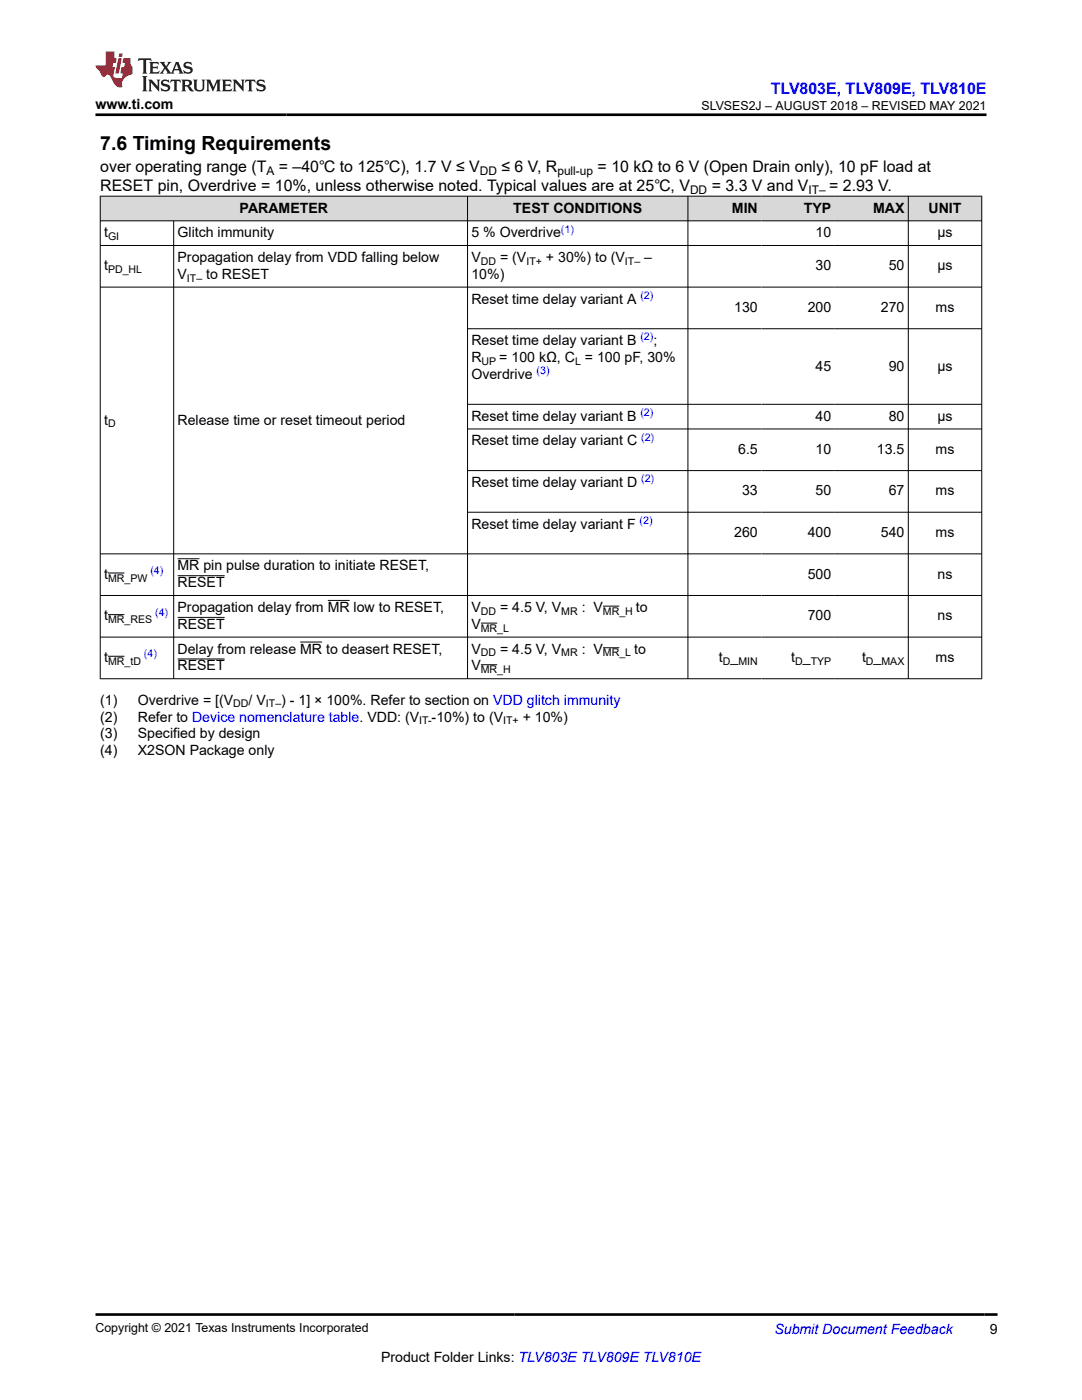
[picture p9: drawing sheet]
<svg xmlns="http://www.w3.org/2000/svg" width="216mm" height="279mm" viewBox="0 0 216 279" stroke-linecap="round" stroke-linejoin="round" font-family="sans-serif">
<defs><g id="words">
<text font-size="3.9" x="20" y="29.9">7.6 Timing Requirements</text>
<text font-size="3.2" fill="#00f" x="153.8" y="18.7">TLV803E, TLV809E, TLV810E</text>
<g font-size="3.2">
<text x="20" y="34.3">over operating range (T</text>
<text x="55.7" y="34.3">= –40℃ to 125℃), 1.7 V ≤ V</text>
<text x="100.1" y="34.3">≤ 6 V, R</text>
<text x="119.2" y="34.3">= 10 kΩ to 6 V (Open Drain only), 10 pF load at</text>
<text x="20" y="38.1">RESET pin, Overdrive = 10%, unless otherwise noted. Typical values are at 25℃, V</text>
<text x="142" y="38.1">= 3.3 V and V</text>
<text x="165.4" y="38.1">= 2.93 V.</text>
</g>
<g font-size="2.8">
<text x="19.1" y="21.8">www.ti.com</text>
<text x="20.8" y="47.3">t</text>
<text x="35.4" y="47.3">Glitch immunity</text>
<text x="47.8" y="42.4">PARAMETER</text>
<text x="94.1" y="47.3">5 % Overdrive</text>
<text x="102.4" y="42.4">TEST CONDITIONS</text>
<text x="146" y="42.4">MIN</text>
<text x="160.4" y="42.4">TYP</text>
<text x="162.7" y="47.3">10</text>
<text x="174.2" y="42.4">MAX</text>
<text x="185.3" y="42.4">UNIT</text>
<text x="187.1" y="47.3">µs</text>
<text x="20.8" y="54">t</text>
<text x="35.4" y="52.3">Propagation delay from VDD falling below</text>
<text x="94.1" y="52.3">V</text>
<text x="99.8" y="52.3">= (V</text>
<text x="108.9" y="52.3">+ 30%) to (V</text>
<text x="128.5" y="52.3">–</text>
<text x="162.7" y="54">30</text>
<text x="177.3" y="54">50</text>
<text x="187.1" y="54">µs</text>
<text x="35.4" y="55.7">V</text>
<text x="41.1" y="55.7">to RESET</text>
<text x="94.1" y="55.7">10%)</text>
<text x="94.1" y="60.6">Reset time delay variant A</text>
<text x="146.5" y="62.3">130</text>
<text x="161.2" y="62.3">200</text>
<text x="175.8" y="62.3">270</text>
<text x="186.7" y="62.3">ms</text>
<text x="94.1" y="68.9">Reset time delay variant B</text>
<text x="130.4" y="68.9">;</text>
<text x="94.1" y="75.7">Overdrive</text>
<text x="94.1" y="72.3">R</text>
<text x="99.6" y="72.3">= 100 kΩ, C = 100 pF, 30%</text>
<text x="162.7" y="74">45</text>
<text x="177.3" y="74">90</text>
<text x="187.1" y="74">µs</text>
<text x="94.1" y="84">Reset time delay variant B</text>
<text x="162.7" y="84">40</text>
<text x="177.3" y="84">80</text>
<text x="187.1" y="84">µs</text>
<text x="20.8" y="84.7">t</text>
<text x="35.4" y="84.7">Release time or reset timeout period</text>
<text x="94.1" y="88.9">Reset time delay variant C</text>
<text x="147.3" y="90.6">6.5</text>
<text x="162.7" y="90.6">10</text>
<text x="175" y="90.6">13.5</text>
<text x="186.7" y="90.6">ms</text>
<text x="94.1" y="97.2">Reset time delay variant D</text>
<text x="148.1" y="98.9">33</text>
<text x="162.7" y="98.9">50</text>
<text x="177.3" y="98.9">67</text>
<text x="186.7" y="98.9">ms</text>
<text x="94.1" y="105.5">Reset time delay variant F</text>
<text x="146.5" y="107.2">260</text>
<text x="161.2" y="107.2">400</text>
<text x="175.8" y="107.2">540</text>
<text x="186.7" y="107.2">ms</text>
<text x="35.4" y="113.8">MR pin pulse duration to initiate RESET,</text>
<text x="20.8" y="115.5">t</text>
<text x="35.4" y="117.2">RESET</text>
<text x="161.2" y="115.5">500</text>
<text x="187.1" y="115.5">ns</text>
<text x="20.8" y="123.8">t</text>
<text x="35.4" y="122.1">Propagation delay from MR low to RESET,</text>
<text x="35.4" y="125.5">RESET</text>
<text x="94.1" y="125.5">V</text>
<text x="94.1" y="122.1">V</text>
<text x="99.8" y="122.1">= 4.5 V, V</text>
<text x="116.1" y="122.1">: V</text>
<text x="126.9" y="122.1">to</text>
<text x="161.2" y="123.8">700</text>
<text x="187.1" y="123.8">ns</text>
<text x="35.4" y="130.4">Delay from release MR to deasert RESET,</text>
<text x="94.1" y="130.4">V</text>
<text x="99.8" y="130.4">= 4.5 V, V</text>
<text x="116.1" y="130.4">: V</text>
<text x="126.5" y="130.4">to</text>
<text x="20.8" y="132.1">t</text>
<text x="35.4" y="133.8">RESET</text>
<text x="94.1" y="133.8">V</text>
<text x="143.5" y="132.1">t _</text>
<text x="157.9" y="132.1">t _</text>
<text x="172" y="132.1">t _</text>
<text x="186.7" y="132.1">ms</text>
<text x="20" y="144">(2)</text>
<text x="20" y="140.6">(1)</text>
<text x="27.5" y="140.6">Overdrive = [(V</text>
<text x="27.5" y="144">Refer to Device nomenclature table. VDD: (V</text>
<text x="49.6" y="140.6">/ V</text>
<text x="56.1" y="140.6">) - 1] × 100%. Refer to section on VDD glitch immunity</text>
<text x="86.1" y="144">-10%) to (V</text>
<text x="104.3" y="144">+ 10%)</text>
<text x="20" y="147.4">(3)</text>
<text x="27.5" y="147.4">Specified by design</text>
<text x="20" y="150.8">(4)</text>
<text x="27.5" y="150.8">X2SON Package only</text>
<text x="197.5" y="266.1">9</text>
<text x="76" y="271.7">Product Folder Links: TLV803E TLV809E TLV810E</text>
</g>
<text font-size="2.8" fill="#00f" x="154.5" y="266.2">Submit Document Feedback</text>
<g font-size="2.5">
<text x="140" y="21.9">SLVSES2J – AUGUST 2018 – REVISED MAY 2021</text>
<text x="19.1" y="265.9">Copyright © 2021 Texas Instruments Incorporated</text>
</g>
<g font-size="2.4">
<text x="53.2" y="34.9">A</text>
<text x="95.7" y="34.9">DD</text>
<text x="111.2" y="34.9">pull-up</text>
<text x="137.7" y="38.7">DD</text>
<text x="161.3" y="38.7">IT–</text>
</g>
<g font-size="2.1">
<text x="21.6" y="47.9">GI</text>
<text x="95.9" y="52.8">DD</text>
<text x="105" y="52.8">IT+</text>
<text x="124.7" y="52.8">IT–</text>
<text x="21.6" y="54.5">PD_HL</text>
<text x="37.3" y="56.2">IT–</text>
<text x="96.1" y="72.8">UP</text>
<text x="114.7" y="72.8">L</text>
<text x="21.6" y="85.3">D</text>
<text x="21.6" y="116.1">MR_PW</text>
<text x="21.6" y="124.4">MR_RES</text>
<text x="95.9" y="122.7">DD</text>
<text x="112" y="122.7">MR</text>
<text x="120.3" y="122.7">MR_H</text>
<text x="95.9" y="126.1">MR_L</text>
<text x="95.9" y="131">DD</text>
<text x="112" y="131">MR</text>
<text x="120.3" y="131">MR_L</text>
<text x="21.6" y="132.7">MR_tD</text>
<text x="95.9" y="134.4">MR_H</text>
<text x="144.2" y="132.7">D</text>
<text x="147.3" y="132.7">MIN</text>
<text x="158.7" y="132.7">D</text>
<text x="161.8" y="132.7">TYP</text>
<text x="172.8" y="132.7">D</text>
<text x="175.9" y="132.7">MAX</text>
<text x="46.6" y="141.2">DD</text>
<text x="53.1" y="141.2">IT–</text>
<text x="83.7" y="144.6">IT-</text>
<text x="100.4" y="144.6">IT+</text>
</g>
<g font-size="2.1" fill="#00f">
<text x="111.9" y="46.4">(1)</text>
<text x="127.8" y="59.6">(2)</text>
<text x="127.8" y="67.9">(2)</text>
<text x="107.1" y="74.7">(3)</text>
<text x="127.8" y="83">(2)</text>
<text x="127.9" y="87.9">(2)</text>
<text x="127.9" y="96.3">(2)</text>
<text x="127.6" y="104.6">(2)</text>
<text x="30" y="114.6">(4)</text>
<text x="31" y="122.9">(4)</text>
<text x="28.7" y="131.2">(4)</text>
</g>
</g></defs>
<g fill="#d8d8d8">
<path d="M20 39.1h175.9v5h-175.9z" fill-rule="evenodd"/>
<path d="M20.1 39.2h73.1v4.8h-73.1z" fill-rule="evenodd"/>
<path d="M93.4 39.2h43.8v4.8h-43.8z" fill-rule="evenodd"/>
<path d="M137.3 39.2h14.6v4.8h-14.6z" fill-rule="evenodd"/>
<path d="M151.9 39.2h14.7v4.8h-14.7z" fill-rule="evenodd"/>
<path d="M166.6 39.2h14.6v4.8h-14.6z" fill-rule="evenodd"/>
<path d="M181.3 39.2h14.5v4.8h-14.5z" fill-rule="evenodd"/>
</g>
<g fill="none" stroke="#000" stroke-width=".2">
<path d="M19.9 39.1h176.1M20 39.1v96.4M93.3 39.1v96.4M137.3 39.1v96.4M181.2 39.1v96.4M195.9 39.1v96.4M19.9 44.1h176.1M19.9 49h176.1M19.9 57.3h176.1M34.7 44.1v91.4M93.3 65.6h102.7M93.3 80.7h102.7"/>
<path d="M93.3 85.6h102.7M93.3 93.9h102.7M19.9 110.5h176.1M19.9 118.8h176.1M21.6 114.4h3.2M35.4 111.5h4.4M35.4 114.9h9.4M65.4 119.8h4.4M93.3 102.2h102.7M19.9 127.1h176.1M19.9 135.5h176.1M21.6 122.7h3.2"/>
<path d="M21.6 131h3.2M35.4 123.2h9.4M35.4 131.5h9.4M59.9 128.1h4.4M95.9 124.4h3.3M95.9 132.7h3.3M120.3 121h3.3M120.3 129.3h3.3"/>
</g>
<path d="M27.7 11.6l-.2 .6 .5-.2h.6v.1v2.2l-.2 .4h1l-.2-.4v-2.2v-.1h.5l.5 .2-.1-.6zM29.8 12.4l.2 .3v1.6l-.2 .4h1.9l.1-.6a1.08 1.08 0 0 1-1.3 .2v-.7h.6l.4 .2v-.7l-.4 .2h-.6v-.5l.2-.2a1 1 0 0 1 1 .3l-.1-.5zM31.8 12.4l1 1.1-1 1.2h.9l-.2-.2 .4-.8 .5 .8-.2 .2h1.6l-.2-.2 .1-.5h1l.1 .5-.1 .2h.9l-.2-.4-.8-1.9h-.5l-1 2.1-.8-1.1 .9-1h-.8l.2 .2-.5 .6-.3-.6 .1-.2zM35.2 12.8l.4 1h-.8zM36.8 12.5a.65 .65 0 0 0-.2 .7 .65 .65 0 0 0 .6 .5l.7 .1 .1 .3a.79 .79 0 0 1-.7 .4 .79 .79 0 0 1-.7-.5l.1 .7 .2-.1a.93 .93 0 0 0 1.1 0 .93 .93 0 0 0 .4-.9 1.46 1.46 0 0 0-1.2-.6l-.1-.3a1.09 1.09 0 0 1 1.2 .2l-.2-.6-.1 .1-.6-.2zM28.4 15.2l.2 .4v2.2l-.2 .4h1l-.2-.4v-2.2l.2-.4zM29.6 15.9l.2 .4v1.5l-.2 .4h.8l-.3-.4v-1.3l1.7 1.8v-2l.2-.4h-.8l.2 .2 .1 1.1-1.2-1.3zM32.3 16a.65 .65 0 0 0-.2 .8 .65 .65 0 0 0 .7 .4l.6 .2 .1 .2a.79 .79 0 0 1-.7 .4 .79 .79 0 0 1-.7-.5l.1 .7 .2-.1a.93 .93 0 0 0 1.1 .1 .93 .93 0 0 0 .4-1 1.46 1.46 0 0 0-1.2-.5l-.1-.4a1.09 1.09 0 0 1 1.2 .2l-.2-.6-.1 .1-.6-.1zM34.1 15.9l-.1 .6a.63 .63 0 0 1 .7-.3l.1 1.6-.3 .4h1l-.2-.4v-1.6a.66 .66 0 0 1 .8 .3l-.1-.6zM36.2 15.9l.2 .4v1.5l-.2 .4h.9l-.2-.2v-.7h.5l.1 .2a.79 .79 0 0 0 1.2 .6l-1-.9a.61 .61 0 0 0 .6-.6 .61 .61 0 0 0-.5-.7zM36.9 16.2h.2a.47 .47 0 0 1 .5 .1 .47 .47 0 0 1 .1 .5l-.2 .1-.6 .1zM38.5 15.9l.2 .2a2.27 2.27 0 0 0 .4 2 1.04 1.04 0 0 0 1.7-.7v-1.3l.2-.2h-.8l.2 .4v1.1a.6 .6 0 0 1-.6 .6 .6 .6 0 0 1-.6-.6v-1.1l.3-.4zM41.1 15.9l.2 .4v1.5l-.2 .4h.7l-.2-.4v-1.4l.9 1.9 .8-1.9v1.4l-.2 .4h1l-.3-.4v-1.5l.3-.4h-.8l-.7 1.5-.7-1.5zM44.3 15.9l.2 .4v1.5l-.2 .4h1.9l.1-.6a1.09 1.09 0 0 1-1.3 .2v-.7h.6l.4 .2v-.6l-.4 .2h-.6v-.6l.2-.1a1.01 1.01 0 0 1 1 .3l-.1-.6zM46.4 15.9l.3 .4v1.5l-.3 .4h.8l-.2-.4v-1.3l1.6 1.8v-2l.2-.4h-.7l.2 .2v1.1l-1.2-1.3zM49 15.9l-.1 .6a.63 .63 0 0 1 .8-.3v1.6l-.3 .4h1l-.2-.4v-1.6a.66 .66 0 0 1 .8 .3l-.1-.6zM51.4 16a.65 .65 0 0 0-.2 .8 .65 .65 0 0 0 .6 .4l.6 .2 .2 .2a.79 .79 0 0 1-.8 .4 .79 .79 0 0 1-.6-.5l.1 .7 .2-.1a.93 .93 0 0 0 1 .1 .93 .93 0 0 0 .5-1 1.46 1.46 0 0 0-1.3-.5l-.1-.4a1.09 1.09 0 0 1 1.3 .2l-.2-.6-.2 .1-.5-.1z" fill="#231f20"/>
<path d="M21.1 10.3v2.7h-2v.4l.9 1a.95 .95 0 0 0 .9 .9 .59 .59 0 0 1 .6-.4 .59 .59 0 0 1 .5 .3l.4 .8a1.59 1.59 0 0 0 2.1 1.4 1.61 1.61 0 0 1 1-2.3l1-.3-.1-1.5a1.59 1.59 0 0 1-.4-1.7h-1.4l-.2 .9h.5l-.1 .9h-.5l-.2 .9v.3l.4 .1-.2 .9h-.6a.73 .73 0 0 1-1.1-.7l.3-1.5h-.5l.2-.9h.5l.2-.9h-.5v-1.3zM23.6 11.6l-.6 3.1h.7l.6-3.1zM23.8 10.7l-.1 .6h.7l.1-.6z" fill="#ed1c24"/>
<path d="M19.1 22.9h177.8M19.1 262.3h180" fill="none" stroke="#000" stroke-width=".53"/>
<use href="#words"/>
</svg>
